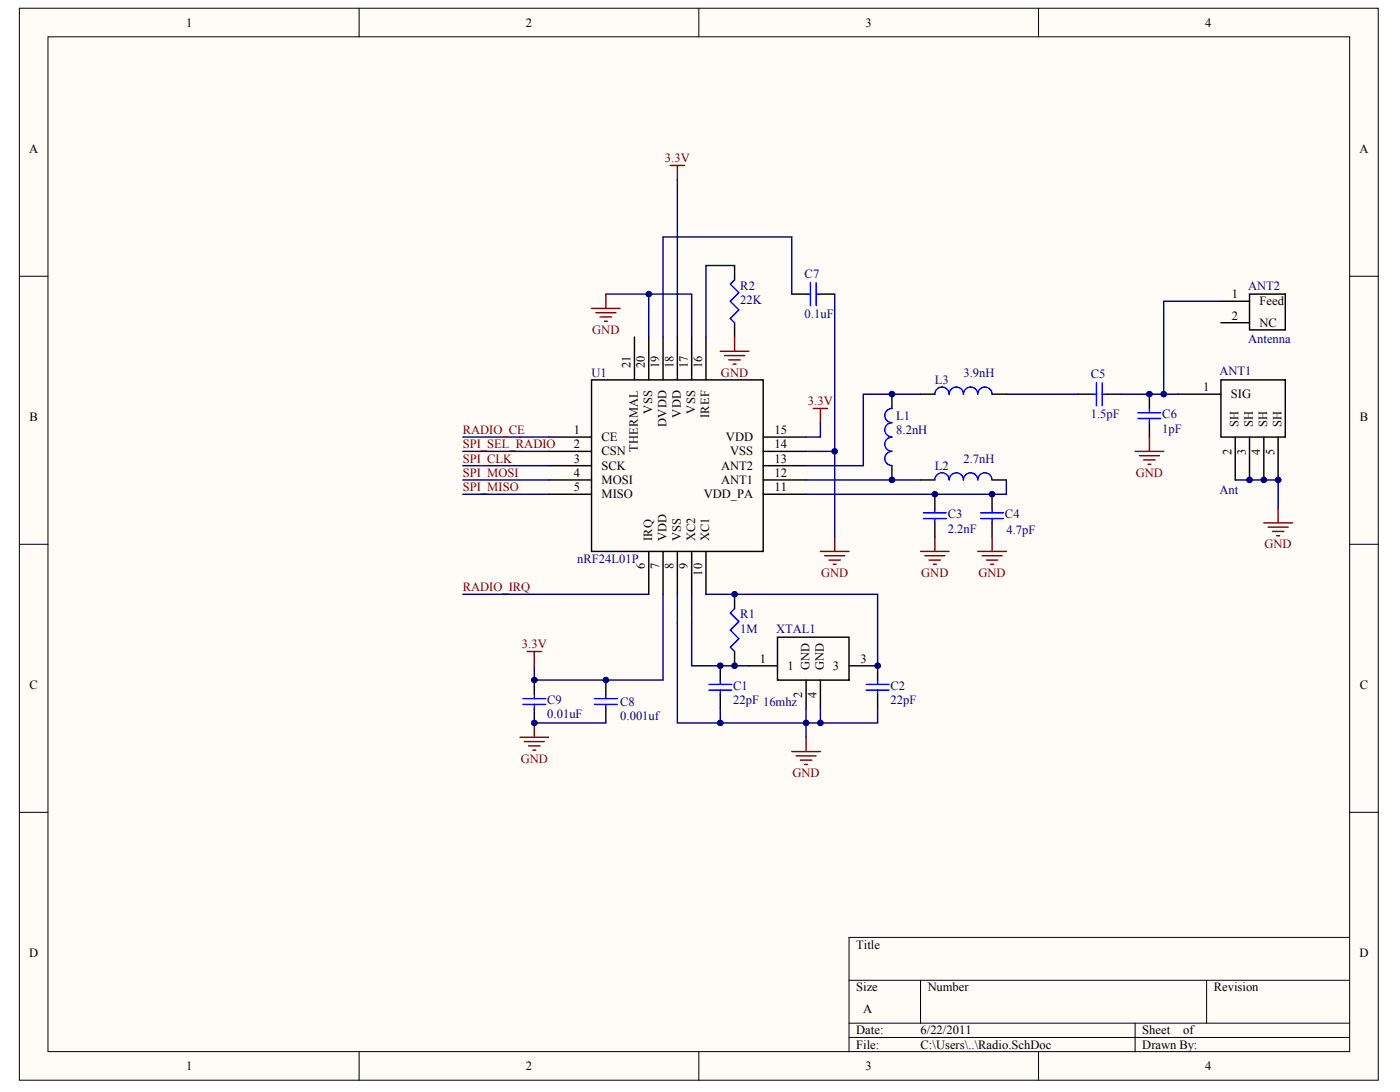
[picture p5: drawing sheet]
<svg xmlns="http://www.w3.org/2000/svg" width="258mm" height="201mm" viewBox="0 0 258 201" stroke-linecap="round" stroke-linejoin="round" font-family="sans-serif">
<defs><g id="words">
<g font-size="2.3">
<text x="34.3" y="4.9">1</text>
<text x="96.9" y="4.9">2</text>
<text x="159.4" y="4.9">3</text>
<text x="222" y="4.9">4</text>
<text x="5.4" y="28.2">A</text>
<text x="250.4" y="28.2">A</text>
<text x="226.9" y="54.9">1</text>
<text x="226.9" y="58.9">2</text>
<text x="232" y="56.2">Feed</text>
<text x="232" y="60.2">NC</text>
<text x="116.2" y="67.8" transform="rotate(-90 116.2 67.8)">21</text>
<text x="118.8" y="67.8" transform="rotate(-90 118.8 67.8)">20</text>
<text x="121.4" y="67.8" transform="rotate(-90 121.4 67.8)">19</text>
<text x="124.1" y="67.8" transform="rotate(-90 124.1 67.8)">18</text>
<text x="126.7" y="67.8" transform="rotate(-90 126.7 67.8)">17</text>
<text x="129.3" y="67.8" transform="rotate(-90 129.3 67.8)">16</text>
<text x="5.4" y="77.6">B</text>
<text x="120.1" y="76.2" transform="rotate(-90 120.1 76.2)">VSS</text>
<text x="125.4" y="76.9" transform="rotate(-90 125.4 76.9)">VDD</text>
<text x="128" y="76.2" transform="rotate(-90 128 76.2)">VSS</text>
<text x="130.7" y="77" transform="rotate(-90 130.7 77)">IREF</text>
<text x="221.6" y="72">1</text>
<text x="226.7" y="73.3">SIG</text>
<text x="250.5" y="77.6">B</text>
<text x="105.7" y="82.5">2</text>
<text x="105.7" y="79.9">1</text>
<text x="110.8" y="83.9">CSN</text>
<text x="110.8" y="81.2">CE</text>
<text x="117.5" y="83.3" transform="rotate(-90 117.5 83.3)">THERMAL</text>
<text x="122.8" y="78.6" transform="rotate(-90 122.8 78.6)">DVDD</text>
<text x="133.7" y="81.2">VDD</text>
<text x="134.5" y="83.9">VSS</text>
<text x="142.7" y="79.9">15</text>
<text x="142.7" y="82.5">14</text>
<text x="226.8" y="83.8" transform="rotate(-90 226.8 83.8)">2</text>
<text x="228.1" y="78.6" transform="rotate(-90 228.1 78.6)">SH</text>
<text x="229.5" y="83.8" transform="rotate(-90 229.5 83.8)">3</text>
<text x="230.8" y="78.6" transform="rotate(-90 230.8 78.6)">SH</text>
<text x="232.1" y="83.8" transform="rotate(-90 232.1 83.8)">4</text>
<text x="233.4" y="78.6" transform="rotate(-90 233.4 78.6)">SH</text>
<text x="234.7" y="83.8" transform="rotate(-90 234.7 83.8)">5</text>
<text x="236.1" y="78.6" transform="rotate(-90 236.1 78.6)">SH</text>
<text x="105.7" y="85.2">3</text>
<text x="105.7" y="87.8">4</text>
<text x="110.8" y="86.5">SCK</text>
<text x="110.8" y="89.1">MOSI</text>
<text x="132.8" y="89.1">ANT1</text>
<text x="132.8" y="86.5">ANT2</text>
<text x="142.7" y="87.8">12</text>
<text x="142.7" y="85.2">13</text>
<text x="105.7" y="90.4">5</text>
<text x="110.8" y="91.8">MISO</text>
<text x="129.6" y="91.8">VDD_PA</text>
<text x="142.7" y="90.4">11</text>
<text x="120.1" y="99.7" transform="rotate(-90 120.1 99.7)">IRQ</text>
<text x="122.8" y="99.7" transform="rotate(-90 122.8 99.7)">VDD</text>
<text x="125.4" y="99.7" transform="rotate(-90 125.4 99.7)">VSS</text>
<text x="128" y="99.7" transform="rotate(-90 128 99.7)">XC2</text>
<text x="130.7" y="99.7" transform="rotate(-90 130.7 99.7)">XC1</text>
<text x="118.8" y="104.8" transform="rotate(-90 118.8 104.8)">6</text>
<text x="121.4" y="104.8" transform="rotate(-90 121.4 104.8)">7</text>
<text x="124.1" y="104.8" transform="rotate(-90 124.1 104.8)">8</text>
<text x="126.7" y="104.8" transform="rotate(-90 126.7 104.8)">9</text>
<text x="129.3" y="106" transform="rotate(-90 129.3 106)">10</text>
<text x="139.9" y="122">1</text>
<text x="145.1" y="123.3">1</text>
<text x="149.1" y="123.4" transform="rotate(-90 149.1 123.4)">GND</text>
<text x="151.7" y="123.4" transform="rotate(-90 151.7 123.4)">GND</text>
<text x="153.4" y="123.3">3</text>
<text x="158.5" y="122">3</text>
<text x="5.4" y="127">C</text>
<text x="147.8" y="128.5" transform="rotate(-90 147.8 128.5)">2</text>
<text x="150.4" y="128.5" transform="rotate(-90 150.4 128.5)">4</text>
<text x="250.5" y="127">C</text>
<text x="5.4" y="176.3">D</text>
<text x="157.7" y="174.7">Title</text>
<text x="250.4" y="176.3">D</text>
<text x="157.7" y="182.6">Size</text>
<text x="170.9" y="182.6">Number</text>
<text x="223.6" y="182.6">Revision</text>
<text x="157.7" y="190.5">Date:</text>
<text x="159" y="186.5">A</text>
<text x="169.6" y="190.5">6/22/2011</text>
<text x="210.4" y="190.5">Sheet</text>
<text x="217.9" y="190.5">of</text>
<text x="34.3" y="197.1">1</text>
<text x="96.9" y="197.1">2</text>
<text x="157.7" y="193.1">File:</text>
<text x="159.4" y="197.1">3</text>
<text x="169.6" y="193.1">C:\Users\..\Radio.SchDoc</text>
<text x="210.4" y="193.1">Drawn By:</text>
<text x="222" y="197.1">4</text>
</g>
<g font-size="2.3" fill="#800000">
<text x="122.5" y="29.9">3.3V</text>
<text x="109.1" y="61.5">GND</text>
<text x="132.8" y="69.4">GND</text>
<text x="148.8" y="74.7">3.3V</text>
<text x="85.2" y="82.5">SPI_SEL_RADIO</text>
<text x="85.2" y="79.9">RADIO_CE</text>
<text x="85.2" y="85.2">SPI_CLK</text>
<text x="85.2" y="87.8">SPI_MOSI</text>
<text x="209.2" y="87.8">GND</text>
<text x="85.2" y="90.4">SPI_MISO</text>
<text x="232.9" y="101">GND</text>
<text x="151.2" y="106.2">GND</text>
<text x="169.7" y="106.2">GND</text>
<text x="180.2" y="106.2">GND</text>
<text x="85.2" y="108.9">RADIO_IRQ</text>
<text x="96.1" y="119.4">3.3V</text>
<text x="95.9" y="140.5">GND</text>
<text x="146" y="143.1">GND</text>
</g>
<g font-size="2.3" fill="#000080">
<text x="136.4" y="53.3">R2</text>
<text x="148.2" y="51.2">C7</text>
<text x="229.9" y="53.3">ANT2</text>
<text x="136.4" y="56">22K</text>
<text x="148.2" y="58.6">0.1uF</text>
<text x="229.9" y="63.1">Antenna</text>
<text x="109" y="69.4">U1</text>
<text x="172.2" y="70.7">L3</text>
<text x="177.5" y="69.4">3.9nH</text>
<text x="200.9" y="69.7">C5</text>
<text x="224.6" y="69.1">ANT1</text>
<text x="165.1" y="77.3">L1</text>
<text x="200.9" y="77">1.5pF</text>
<text x="214.1" y="77">C6</text>
<text x="165.1" y="79.9">8.2nH</text>
<text x="214.1" y="79.7">1pF</text>
<text x="172.2" y="86.5">L2</text>
<text x="177.5" y="85.2">2.7nH</text>
<text x="174.6" y="95.4">C3</text>
<text x="185.1" y="95.4">C4</text>
<text x="224.6" y="91">Ant</text>
<text x="174.6" y="98.1">2.2nF</text>
<text x="185.4" y="98.3">4.7pF</text>
<text x="106.3" y="103.6">nRF24L01P</text>
<text x="136.4" y="113.9">R1</text>
<text x="136.4" y="116.5">1M</text>
<text x="143" y="116.5">XTAL1</text>
<text x="100.8" y="129.7">C9</text>
<text x="114.2" y="129.9">C8</text>
<text x="135" y="129.7">22pF 16mhz</text>
<text x="135" y="127">C1</text>
<text x="164" y="129.7">22pF</text>
<text x="164" y="127">C2</text>
<text x="100.8" y="132.3">0.01uF</text>
<text x="114.2" y="132.6">0.001uf</text>
</g>
</g></defs>
<g fill="#fffcf8" stroke="#000" stroke-width=".18">
<path d="M3.6 1.5h250.3v197.4h-250.3z"/>
<path d="M8.8 6.8h239.8v186.8h-239.8z"/>
</g>
<g fill="none" stroke="#000" stroke-width=".18">
<path d="M66.1 1.5v5.3M128.7 1.5v5.3M191.3 1.5v5.3M3.6 50.9h5.2M248.6 50.9h5.3M3.6 100.2h5.2M248.6 100.2h5.3M3.6 149.6h5.2M248.6 149.6h5.3M248.6 172.6h-92.2v21.1M66.1 193.7v5.2M128.7 193.7v5.2"/>
<path d="M156.4 180.5h92.2M156.4 188.4h92.2M156.4 191h92.2M169.6 180.5v7.9M191.3 193.7v5.2M209.1 188.4v5.3M222.3 180.5v7.9"/>
</g>
<g fill="none" stroke="#000" stroke-width=".26">
<path d="M135.3 48.9v2.6M135.3 59.4v2.7M145.8 54.2h2.7M151.1 54.2h2.7M224.9 55.5h5.3M224.9 59.4h5.3M230.2 54.2h6.6v6.5h-6.6zM109 70h31.6v31.5h-31.6zM116.9 62.1v7.9M119.5 62.1v7.9M122.1 62.1v7.9M124.8 62.1v7.9"/>
<path d="M127.4 62.1v7.9M130 62.1v7.9M164.3 72.6v2.6M169.6 72.6h2.6M182.7 72.6h2.7M198.5 72.6h2.7M203.8 72.6h2.6M211.7 72.6v2.6M211.7 77.9v2.6M217 72.6h7.9M224.9 70h11.9v10.5h-11.9zM101.1 85.7h7.9"/>
<path d="M101.1 88.4h7.9M101.1 91h7.9M101.1 83.1h7.9M101.1 80.5h7.9M140.6 85.7h7.9M140.6 88.4h7.9M140.6 91h7.9M140.6 83.1h7.9M140.6 80.5h7.9M164.3 85.7v2.7M169.6 88.4h2.6M172.2 91v2.6"/>
<path d="M172.2 96.3v2.6M182.7 91v2.6M182.7 96.3v2.6M182.7 88.4h2.7M227.5 80.5v7.9M230.2 80.5v7.9M232.8 80.5v7.9M235.4 80.5v7.9M119.5 101.5v7.9M122.1 101.5v7.9M124.8 101.5v7.9M127.4 101.5v7.9"/>
<path d="M130 101.5v7.9M135.3 109.4v2.7M135.3 120v2.6M143.2 117.3h13.2v7.9h-13.2zM98.4 125.2v2.7M98.4 130.5v2.6M111.6 125.2v2.7M111.6 130.5v2.6M132.7 122.6v2.6M132.7 127.9v2.6M137.9 122.6h5.3M148.5 125.2v5.3"/>
<path d="M151.1 125.2v5.3M156.4 122.6h5.3v2.6M161.7 127.9v2.6"/>
</g>
<g fill="none" stroke="#00f" stroke-width=".26">
<path d="M135.3 51.5l-.8 .8 1.6 1.6-1.6 1.6 1.6 1.6-1.6 1.5 .8 .8M148.5 54.2h.8M149.3 52.1v4.2M150.3 52.1v4.2M150.3 54.2h.8M164.3 77.9a1.3 1.3 0 0 0-1.3 1.3 1.3 1.3 0 0 0 1.3 1.3M164.3 75.2a1.3 1.3 0 0 0-1.3 1.3 1.3 1.3 0 0 0 1.3 1.3M172.2 72.6a1.32 1.32 0 0 1 1.3-1.3 1.32 1.32 0 0 1 1.3 1.3 1.32 1.32 0 0 1 1.3-1.3 1.32 1.32 0 0 1 1.4 1.3 1.32 1.32 0 0 1 1.3-1.3 1.32 1.32 0 0 1 1.3 1.3 1.32 1.32 0 0 1 1.3-1.3 1.32 1.32 0 0 1 1.3 1.3M201.2 72.6h.8M202 70.5v4.2M203 70.5v4.2M203 72.6h.8"/>
<path d="M209.6 76h4.2M209.6 77.1h4.2M211.7 75.2v.8M211.7 77.1v.8M164.3 83.1a1.3 1.3 0 0 0-1.3 1.3 1.3 1.3 0 0 0 1.3 1.3M164.3 80.5a1.3 1.3 0 0 0-1.3 1.3 1.3 1.3 0 0 0 1.3 1.3M170.1 94.4h4.2M170.1 95.5h4.2M172.2 93.6v.8M172.2 95.5v.8M172.2 88.4a1.32 1.32 0 0 1 1.3-1.3 1.32 1.32 0 0 1 1.3 1.3 1.32 1.32 0 0 1 1.3-1.3 1.32 1.32 0 0 1 1.4 1.3 1.32 1.32 0 0 1 1.3-1.3 1.32 1.32 0 0 1 1.3 1.3 1.32 1.32 0 0 1 1.3-1.3 1.32 1.32 0 0 1 1.3 1.3M180.6 94.4h4.2"/>
<path d="M180.6 95.5h4.2M182.7 93.6v.8M182.7 95.5v.8M135.3 112.1l-.8 .8 1.6 1.5-1.6 1.6 1.6 1.6-1.6 1.6 .8 .8M96.3 128.7h4.2M96.3 129.7h4.2M98.4 127.9v.8M98.4 129.7v.8M109.5 128.7h4.2M109.5 129.7h4.2M111.6 127.9v.8M111.6 129.7v.8"/>
<path d="M130.6 126h4.2M130.6 127.1h4.2M132.7 125.2v.8M132.7 127.1v.8M159.5 126h4.3M159.5 127.1h4.3M161.7 125.2v.8M161.7 127.1v.8"/>
</g>
<g fill="none" stroke="#800000" stroke-width=".26">
<path d="M123.5 30.5h2.6M124.8 30.5v2.6M109 56.8h5.2M109.8 57.6h3.6M110.5 58.4h2.1M111.3 59.2h.6M111.6 54.2v2.6M132.7 64.7h5.2M133.5 65.5h3.7M134.3 66.3h2.1M135 67.1h.6M135.3 62.1v2.6"/>
<path d="M149.8 75.2h2.6M151.1 75.2v2.7M153.8 98.9v2.6M172.2 98.9v2.6M182.7 98.9v2.6M209.1 83.1h5.3M209.9 83.9h3.7M210.7 84.7h2.1M211.5 85.5h.5M211.7 80.5v2.6M232.8 96.3h5.3M233.6 97.1h3.7"/>
<path d="M234.4 97.9h2.1M235.2 98.6h.5M235.4 93.6v2.7M97.1 120h2.6M98.4 120v2.6M151.1 101.5h5.3M151.9 102.3h3.7M152.7 103.1h2.1M153.5 103.9h.5M169.6 101.5h5.2M170.4 102.3h3.6M171.1 103.1h2.2"/>
<path d="M171.9 103.9h.6M180.1 101.5h5.3M180.9 102.3h3.7M181.7 103.1h2.1M182.5 103.9h.5M95.8 135.8h5.3M96.6 136.6h3.7M97.4 137.3h2.1M98.2 138.1h.5M98.4 133.1v2.7M145.8 138.4h5.3M146.6 139.2h3.7"/>
<path d="M147.4 140h2.1M148.5 135.8v2.6M148.2 140.8h.5"/>
</g>
<g fill="none" stroke="#000080" stroke-width=".26">
<path d="M124.8 33.1v29M111.6 54.2h7.9v7.9M119.5 54.2h7.9v7.9M135.3 48.9h-5.3v13.2M145.8 54.2v-10.6h-23.7v18.5M153.8 54.2v28.9h-5.3M224.9 55.5h-10.5v17.1M151.1 77.9v2.6h-2.6M169.6 72.6h-10.6v13.1h-10.5M185.4 72.6h13.1M206.4 72.6h10.6M85.2 80.5h15.9"/>
<path d="M85.2 83.1h15.9M85.2 85.7h15.9M85.2 88.4h15.9M85.2 91h15.9M148.5 88.4h21.1M153.8 83.1v15.8M185.4 88.4v2.6h-36.9M227.5 88.4h7.9v5.2M85.2 109.4h34.3M122.1 109.4v15.8h-23.7v-2.6M124.8 109.4v23.7h26.3v-2.6M127.4 109.4v13.2h10.5"/>
<path d="M130 109.4h31.7v13.2M98.4 133.1h13.2M132.7 130.5v2.6M148.5 130.5v5.3M161.7 130.5v2.6h-10.6"/>
</g>
<g fill="#000080" stroke="#000080" stroke-width=".18">
<circle cx="98.4" cy="133.1" r=".52"/>
<circle cx="98.4" cy="125.2" r=".52"/>
<circle cx="111.6" cy="125.2" r=".52"/>
<circle cx="119.5" cy="54.1" r=".52"/>
<circle cx="132.7" cy="133.1" r=".52"/>
<circle cx="132.7" cy="122.6" r=".52"/>
<circle cx="135.3" cy="122.6" r=".52"/>
<circle cx="135.3" cy="109.4" r=".52"/>
<circle cx="148.5" cy="133.1" r=".52"/>
<circle cx="151.1" cy="133.1" r=".52"/>
<circle cx="153.8" cy="83.1" r=".52"/>
<circle cx="161.7" cy="122.6" r=".52"/>
<circle cx="164.3" cy="88.4" r=".52"/>
<circle cx="164.3" cy="72.6" r=".52"/>
<circle cx="172.2" cy="91" r=".52"/>
<circle cx="182.7" cy="91" r=".52"/>
<circle cx="211.7" cy="72.6" r=".52"/>
<circle cx="214.4" cy="72.6" r=".52"/>
<circle cx="230.2" cy="88.4" r=".52"/>
<circle cx="232.8" cy="88.4" r=".52"/>
<circle cx="235.4" cy="88.4" r=".52"/>
</g>
<use href="#words"/>
</svg>
